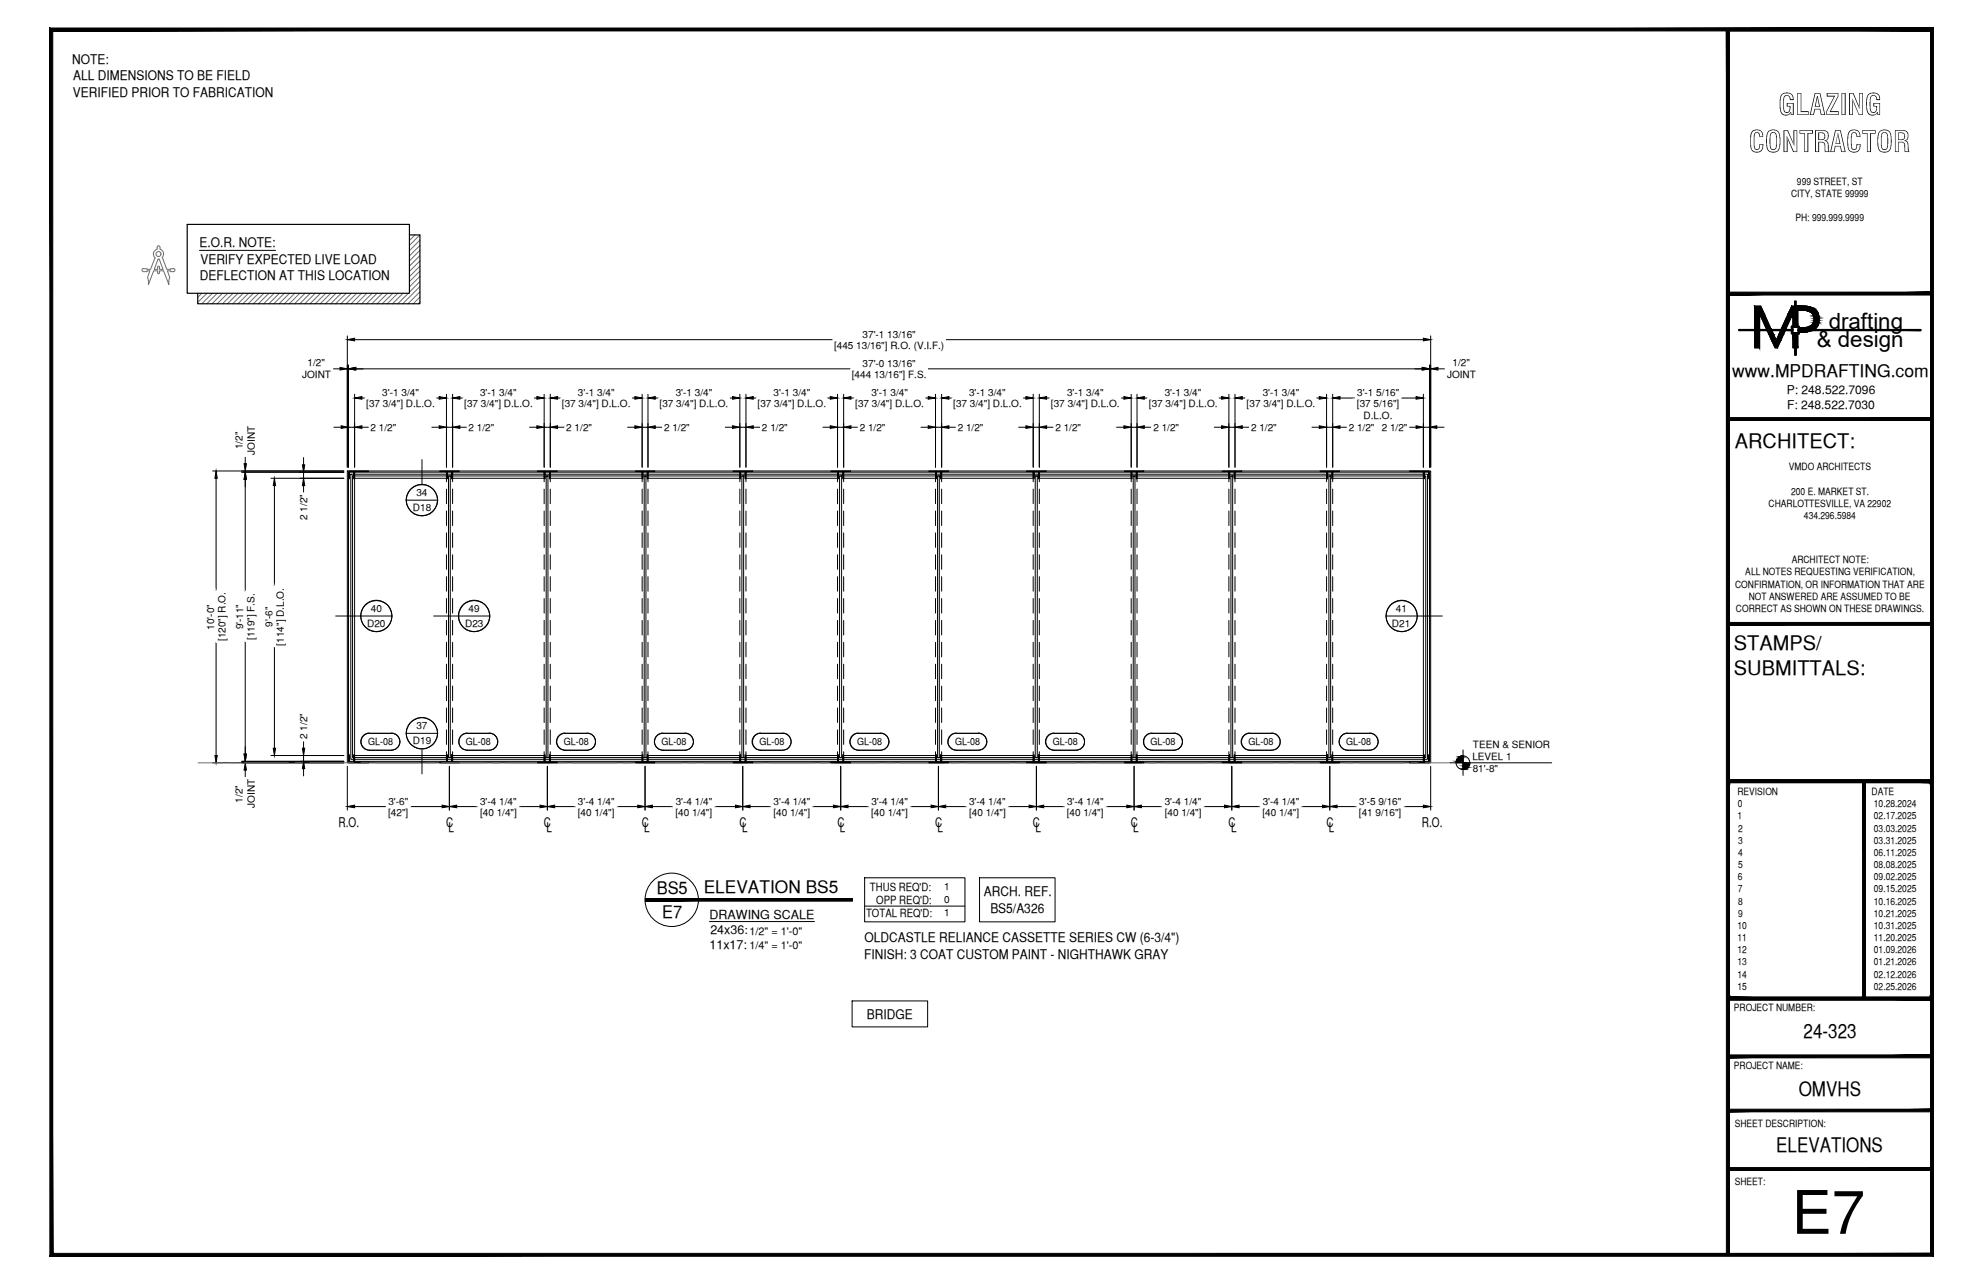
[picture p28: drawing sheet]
<svg xmlns="http://www.w3.org/2000/svg" width="432mm" height="279mm" viewBox="0 0 432 279" stroke-linecap="round" stroke-linejoin="round" font-family="sans-serif">
<defs><g id="words">
<text font-size="13.1" x="390.1" y="268.5">E7</text>
<g font-size="6.3">
<text x="387.2" y="25">GLAZING</text>
<text x="380.8" y="33.1">CONTRACTOR</text>
</g>
<g font-size="4.9">
<text x="398.2" y="71.5">drafting</text>
<text x="395.6" y="75.5">&amp; design</text>
</g>
<g font-size="4.4">
<text x="377.8" y="97.5">ARCHITECT:</text>
<text x="377.6" y="141.5">STAMPS/</text>
<text x="377.6" y="146.9">SUBMITTALS:</text>
<text x="392.7" y="225.8">24-323</text>
<text x="391.7" y="238.5">OMVHS</text>
<text x="386.8" y="250.7">ELEVATIONS</text>
</g>
<g font-size="3.8">
<text x="377.2" y="82">www.MPDRAFTING.com</text>
<text x="143" y="194.4">BS5</text>
<text x="153.2" y="194.2">ELEVATION BS5</text>
<text x="144.2" y="199.7">E7</text>
</g>
<g font-size="2.9">
<text x="15.7" y="13.9">NOTE:</text>
<text x="15.9" y="17.5">ALL DIMENSIONS TO BE FIELD</text>
<text x="15.9" y="21">VERIFIED PRIOR TO FABRICATION</text>
<text x="43.4" y="53.8">E.O.R. NOTE:</text>
<text x="43.6" y="57.4">VERIFY EXPECTED LIVE LOAD</text>
<text x="43.5" y="61">DEFLECTION AT THIS LOCATION</text>
<text x="73.7" y="180">R.O.</text>
<text x="97.2" y="180">C</text>
<text x="118.4" y="180">C</text>
<text x="139.8" y="180">C</text>
<text x="161" y="180">C</text>
<text x="182.4" y="180">C</text>
<text x="203.6" y="180">C</text>
<text x="224.9" y="180">C</text>
<text x="246.3" y="180">C</text>
<text x="267.5" y="180">C</text>
<text x="288.9" y="180">C</text>
<text x="309.6" y="180">R.O.</text>
<text x="97.7" y="181">L</text>
<text x="119" y="181">L</text>
<text x="140.3" y="181">L</text>
<text x="161.6" y="181">L</text>
<text x="182.9" y="181">L</text>
<text x="204.2" y="181">L</text>
<text x="225.5" y="181">L</text>
<text x="246.8" y="181">L</text>
<text x="268.1" y="181">L</text>
<text x="289.4" y="181">L</text>
<text x="214.2" y="195">ARCH. REF.</text>
<text x="215.6" y="198.6">BS5/A326</text>
<text x="188.2" y="208.6">FINISH: 3 COAT CUSTOM PAINT - NIGHTHAWK GRAY</text>
<text x="188.3" y="205">OLDCASTLE RELIANCE CASSETTE SERIES CW (6-3/4&quot;)</text>
<text x="188.8" y="221.7">BRIDGE</text>
</g>
<g font-size="2.7">
<text x="154.5" y="200">DRAWING SCALE</text>
<text x="154.7" y="203.3">24x36:</text>
<text x="154.5" y="206.6">11x17:</text>
</g>
<g font-size="2.6">
<text x="389.1" y="85.8">P: 248.522.7096</text>
<text x="389.1" y="89">F: 248.522.7030</text>
</g>
<g font-size="2.5">
<text x="189.4" y="193.8">THUS REQ'D:</text>
<text x="190.8" y="196.7">OPP REQ'D:</text>
<text x="188.6" y="199.6">TOTAL REQ'D:</text>
</g>
<g font-size="2.4">
<text x="163.2" y="203.4">1/2&quot; = 1'-0&quot;</text>
<text x="163.2" y="206.6">1/4&quot; = 1'-0&quot;</text>
</g>
<g font-size="2.2">
<text x="391.3" y="40.2">999 STREET, ST</text>
<text x="390" y="42.9">CITY, STATE 99999</text>
<text x="391" y="48.2">PH: 999.999.9999</text>
<text x="181.6" y="75.9">[445 13/16&quot;] R.O. (V.I.F.)</text>
<text x="187.8" y="73.5">37'-1 13/16&quot;</text>
<text x="65.8" y="82.4">JOINT</text>
<text x="67" y="79.7">1/2&quot;</text>
<text x="185.5" y="82.2">[444 13/16&quot;] F.S.</text>
<text x="187.8" y="79.8">37'-0 13/16&quot;</text>
<text x="315.1" y="82.4">JOINT</text>
<text x="316.3" y="79.7">1/2&quot;</text>
<text x="79.8" y="88.6">[37 3/4&quot;] D.L.O.</text>
<text x="83.2" y="86.2">3'-1 3/4&quot;</text>
<text x="101.1" y="88.6">[37 3/4&quot;] D.L.O.</text>
<text x="104.5" y="86.2">3'-1 3/4&quot;</text>
<text x="122.4" y="88.6">[37 3/4&quot;] D.L.O.</text>
<text x="125.9" y="86.2">3'-1 3/4&quot;</text>
<text x="143.6" y="88.6">[37 3/4&quot;] D.L.O.</text>
<text x="147.1" y="86.2">3'-1 3/4&quot;</text>
<text x="165" y="88.6">[37 3/4&quot;] D.L.O.</text>
<text x="168.5" y="86.2">3'-1 3/4&quot;</text>
<text x="186.2" y="88.6">[37 3/4&quot;] D.L.O.</text>
<text x="189.7" y="86.2">3'-1 3/4&quot;</text>
<text x="207.6" y="88.6">[37 3/4&quot;] D.L.O.</text>
<text x="211" y="86.2">3'-1 3/4&quot;</text>
<text x="228.9" y="88.6">[37 3/4&quot;] D.L.O.</text>
<text x="232.3" y="86.2">3'-1 3/4&quot;</text>
<text x="250.2" y="88.6">[37 3/4&quot;] D.L.O.</text>
<text x="253.6" y="86.2">3'-1 3/4&quot;</text>
<text x="271.5" y="88.6">[37 3/4&quot;] D.L.O.</text>
<text x="275" y="86.2">3'-1 3/4&quot;</text>
<text x="295.5" y="88.6">[37 5/16&quot;]</text>
<text x="295.5" y="86.2">3'-1 5/16&quot;</text>
<text x="80.7" y="93.7">2 1/2&quot;</text>
<text x="102" y="93.7">2 1/2&quot;</text>
<text x="123.3" y="93.7">2 1/2&quot;</text>
<text x="144.6" y="93.7">2 1/2&quot;</text>
<text x="165.9" y="93.7">2 1/2&quot;</text>
<text x="187.2" y="93.7">2 1/2&quot;</text>
<text x="208.5" y="93.7">2 1/2&quot;</text>
<text x="229.8" y="93.7">2 1/2&quot;</text>
<text x="251.1" y="93.7">2 1/2&quot;</text>
<text x="272.4" y="93.7">2 1/2&quot;</text>
<text x="293.7" y="93.7">2 1/2&quot;</text>
<text x="296.9" y="91.2">D.L.O.</text>
<text x="300.9" y="93.7">2 1/2&quot;</text>
<text x="52.8" y="97.7" transform="rotate(-90 52.8 97.7)">1/2&quot;</text>
<text x="55.5" y="98.9" transform="rotate(-90 55.5 98.9)">JOINT</text>
<text x="90.7" y="107.9">34</text>
<text x="389.5" y="102.3">VMDO ARCHITECTS</text>
<text x="390" y="107.6">200 E. MARKET ST.</text>
<text x="66.9" y="113.2" transform="rotate(-90 66.9 113.2)">2 1/2&quot;</text>
<text x="89.9" y="111.2">D18</text>
<text x="385.1" y="110.3">CHARLOTTESVILLE, VA 22902</text>
<text x="392.8" y="113">434.296.5984</text>
<text x="380" y="125.2">ALL NOTES REQUESTING VERIFICATION,</text>
<text x="390.1" y="122.6">ARCHITECT NOTE:</text>
<text x="377.8" y="127.9">CONFIRMATION, OR INFORMATION THAT ARE</text>
<text x="380.8" y="130.6">NOT ANSWERED ARE ASSUMED TO BE</text>
<text x="46.6" y="137" transform="rotate(-90 46.6 137)">10'-0&quot;</text>
<text x="53" y="137" transform="rotate(-90 53 137)">9'-11&quot;</text>
<text x="59.3" y="136.4" transform="rotate(-90 59.3 136.4)">9'-6&quot;</text>
<text x="79.9" y="136.5">D20</text>
<text x="80.8" y="133.1">40</text>
<text x="101.3" y="136.5">D23</text>
<text x="102" y="133.1">49</text>
<text x="303.1" y="136.5">D21</text>
<text x="304" y="133.1">41</text>
<text x="378" y="133.2">CORRECT AS SHOWN ON THESE DRAWINGS.</text>
<text x="49.1" y="139.5" transform="rotate(-90 49.1 139.5)">[120&quot;] R.O.</text>
<text x="55.4" y="139.3" transform="rotate(-90 55.4 139.3)">[119&quot;] F.S.</text>
<text x="61.8" y="140.5" transform="rotate(-90 61.8 140.5)">[114&quot;] D.L.O.</text>
<text x="66.9" y="160.8" transform="rotate(-90 66.9 160.8)">2 1/2&quot;</text>
<text x="89.9" y="161.9">D19</text>
<text x="90.7" y="158.6">37</text>
<text x="80.1" y="162.2">GL-08</text>
<text x="101.4" y="162.2">GL-08</text>
<text x="122.7" y="162.2">GL-08</text>
<text x="144" y="162.2">GL-08</text>
<text x="165.4" y="162.2">GL-08</text>
<text x="186.6" y="162.2">GL-08</text>
<text x="208" y="162.2">GL-08</text>
<text x="229.2" y="162.2">GL-08</text>
<text x="250.5" y="162.2">GL-08</text>
<text x="271.8" y="162.2">GL-08</text>
<text x="293.1" y="162.2">GL-08</text>
<text x="320.6" y="165.4">LEVEL 1</text>
<text x="320.7" y="162.8">TEEN &amp; SENIOR</text>
<text x="320.7" y="168">81'-8&quot;</text>
<text x="378.3" y="173">REVISION</text>
<text x="407.5" y="173">DATE</text>
<text x="52.8" y="174.6" transform="rotate(-90 52.8 174.6)">1/2&quot;</text>
<text x="55.5" y="175.8" transform="rotate(-90 55.5 175.8)">JOINT</text>
<text x="84.5" y="177.5">[42&quot;]</text>
<text x="84.6" y="175.1">3'-6&quot;</text>
<text x="104.5" y="175.1">3'-4 1/4&quot;</text>
<text x="104.5" y="177.5">[40 1/4&quot;]</text>
<text x="125.8" y="177.5">[40 1/4&quot;]</text>
<text x="125.9" y="175.1">3'-4 1/4&quot;</text>
<text x="147.1" y="177.5">[40 1/4&quot;]</text>
<text x="147.1" y="175.1">3'-4 1/4&quot;</text>
<text x="168.4" y="177.5">[40 1/4&quot;]</text>
<text x="168.5" y="175.1">3'-4 1/4&quot;</text>
<text x="189.7" y="177.5">[40 1/4&quot;]</text>
<text x="189.7" y="175.1">3'-4 1/4&quot;</text>
<text x="211" y="175.1">3'-4 1/4&quot;</text>
<text x="211" y="177.5">[40 1/4&quot;]</text>
<text x="232.3" y="177.5">[40 1/4&quot;]</text>
<text x="232.3" y="175.1">3'-4 1/4&quot;</text>
<text x="253.6" y="175.1">3'-4 1/4&quot;</text>
<text x="253.6" y="177.5">[40 1/4&quot;]</text>
<text x="274.9" y="177.5">[40 1/4&quot;]</text>
<text x="275" y="175.1">3'-4 1/4&quot;</text>
<text x="295.9" y="177.5">[41 9/16&quot;]</text>
<text x="296" y="175.1">3'-5 9/16&quot;</text>
<text x="378.3" y="178.3">1</text>
<text x="378.4" y="175.7">0</text>
<text x="408" y="175.7">10.28.2024</text>
<text x="408" y="178.3">02.17.2025</text>
<text x="378.5" y="181">2</text>
<text x="378.5" y="183.6">3</text>
<text x="408" y="181">03.03.2025</text>
<text x="408" y="183.6">03.31.2025</text>
<text x="378.4" y="191.6">6</text>
<text x="378.5" y="186.2">4</text>
<text x="378.5" y="188.9">5</text>
<text x="408" y="186.2">06.11.2025</text>
<text x="408" y="188.9">08.08.2025</text>
<text x="408" y="191.6">09.02.2025</text>
<text x="205.6" y="193.7">1</text>
<text x="205.6" y="196.6">0</text>
<text x="378.4" y="194.2">7</text>
<text x="378.5" y="196.8">8</text>
<text x="408" y="194.2">09.15.2025</text>
<text x="408" y="196.8">10.16.2025</text>
<text x="205.6" y="199.4">1</text>
<text x="378.3" y="202.1">10</text>
<text x="378.5" y="199.5">9</text>
<text x="408" y="199.5">10.21.2025</text>
<text x="408" y="202.1">10.31.2025</text>
<text x="378.3" y="204.8">11</text>
<text x="378.3" y="207.5">12</text>
<text x="408" y="204.8">11.20.2025</text>
<text x="408" y="207.5">01.09.2026</text>
<text x="378.3" y="210.1">13</text>
<text x="378.3" y="212.7">14</text>
<text x="378.3" y="215.4">15</text>
<text x="408" y="210.1">01.21.2026</text>
<text x="408" y="212.7">02.12.2026</text>
<text x="408" y="215.4">02.25.2026</text>
<text x="377.6" y="219.9">PROJECT NUMBER:</text>
<text x="377.6" y="232.5">PROJECT NAME:</text>
<text x="377.8" y="245.2">SHEET DESCRIPTION:</text>
<text x="377.8" y="257.9">SHEET:</text>
</g>
</g></defs>
<!-- layer: COMPONENTS -->
<g fill="none" stroke="#000" stroke-width=".22">
<path d="M75.9 102.7h1.3v63h-1.3zM76.4 103.2h234.4v62h-234.4zM77.2 102.7h20v1.4h-20zM97.2 104.8v-2.1h1.4v2.1M97.2 106.4v3.2M97.2 111.2v3.2M97.2 116v3.1M98.6 102.7h19.9v1.4h-19.9zM98.6 106.4v3.2M98.6 111.2v3.2M98.6 116v3.1M118.5 104.8v-2.1h1.3v2.1"/>
<path d="M118.5 106.4v3.2M118.5 111.2v3.2M118.5 116v3.1M119.8 102.7h20v1.4h-20zM119.8 106.4v3.2M119.8 111.2v3.2M119.8 116v3.1M139.8 104.8v-2.1h1.3v2.1M139.8 106.4v3.2M139.8 111.2v3.2M139.8 116v3.1M141.1 102.7h20v1.4h-20z"/>
<path d="M141.1 106.4v3.2M141.1 111.2v3.2M141.1 116v3.1M161.1 104.8v-2.1h1.3v2.1M161.1 106.4v3.2M161.1 111.2v3.2M161.1 116v3.1M162.4 102.7h20v1.4h-20zM162.4 106.4v3.2M162.4 111.2v3.2M162.4 116v3.1M182.4 104.8v-2.1h1.3v2.1"/>
<path d="M182.4 106.4v3.2M182.4 111.2v3.2M182.4 116v3.1M183.7 102.7h20v1.4h-20zM183.7 106.4v3.2M183.7 111.2v3.2M183.7 116v3.1M203.7 104.8v-2.1h1.3v2.1M203.7 106.4v3.2M203.7 111.2v3.2M203.7 116v3.1M205 102.7h20v1.4h-20z"/>
<path d="M205 106.4v3.2M205 111.2v3.2M205 116v3.1M225 104.8v-2.1h1.3v2.1M225 106.4v3.2M225 111.2v3.2M225 116v3.1M226.3 102.7h20v1.4h-20zM226.3 106.4v3.2M226.3 111.2v3.2M226.3 116v3.1M246.3 104.8v-2.1h1.3v2.1"/>
<path d="M246.3 106.4v3.2M246.3 111.2v3.2M246.3 116v3.1M247.6 102.7h20v1.4h-20zM247.6 106.4v3.2M247.6 111.2v3.2M247.6 116v3.1M267.6 104.8v-2.1h1.3v2.1M267.6 106.4v3.2M267.6 111.2v3.2M267.6 116v3.1M268.9 102.7h20v1.4h-20z"/>
<path d="M268.9 106.4v3.2M268.9 111.2v3.2M268.9 116v3.1M288.9 104.8v-2.1h1.3v2.1M288.9 106.4v3.2M288.9 111.2v3.2M288.9 116v3.1M290.2 102.7h19.7v1.4h-19.7zM290.2 106.4v3.2M290.2 111.2v3.2M290.2 116v3.1M309.9 102.7h1.4v63h-1.4z"/>
<path d="M97.2 120.7v3.2M97.2 125.5v3.2M97.2 130.2v3.2M97.2 135v3.2M97.2 139.8v3.1M98.6 120.7v3.2M98.6 125.5v3.2M98.6 130.2v3.2M98.6 135v3.2M98.6 139.8v3.1M118.5 120.7v3.2M118.5 125.5v3.2"/>
<path d="M118.5 130.2v3.2M118.5 135v3.2M118.5 139.8v3.1M119.8 120.7v3.2M119.8 125.5v3.2M119.8 130.2v3.2M119.8 135v3.2M119.8 139.8v3.1M139.8 120.7v3.2M139.8 125.5v3.2M139.8 130.2v3.2M139.8 135v3.2"/>
<path d="M139.8 139.8v3.1M141.1 120.7v3.2M141.1 125.5v3.2M141.1 130.2v3.2M141.1 135v3.2M141.1 139.8v3.1M161.1 120.7v3.2M161.1 125.5v3.2M161.1 130.2v3.2M161.1 135v3.2M161.1 139.8v3.1M162.4 120.7v3.2"/>
<path d="M162.4 125.5v3.2M162.4 130.2v3.2M162.4 135v3.2M162.4 139.8v3.1M182.4 120.7v3.2M182.4 125.5v3.2M182.4 130.2v3.2M182.4 135v3.2M182.4 139.8v3.1M183.7 120.7v3.2M183.7 125.5v3.2M183.7 130.2v3.2"/>
<path d="M183.7 135v3.2M183.7 139.8v3.1M203.7 120.7v3.2M203.7 125.5v3.2M203.7 130.2v3.2M203.7 135v3.2M203.7 139.8v3.1M205 120.7v3.2M205 125.5v3.2M205 130.2v3.2M205 135v3.2M205 139.8v3.1"/>
<path d="M225 120.7v3.2M225 125.5v3.2M225 130.2v3.2M225 135v3.2M225 139.8v3.1M226.3 120.7v3.2M226.3 125.5v3.2M226.3 130.2v3.2M226.3 135v3.2M226.3 139.8v3.1M246.3 120.7v3.2M246.3 125.5v3.2"/>
<path d="M246.3 130.2v3.2M246.3 135v3.2M246.3 139.8v3.1M247.6 120.7v3.2M247.6 125.5v3.2M247.6 130.2v3.2M247.6 135v3.2M247.6 139.8v3.1M267.6 120.7v3.2M267.6 125.5v3.2M267.6 130.2v3.2M267.6 135v3.2"/>
<path d="M267.6 139.8v3.1M268.9 120.7v3.2M268.9 125.5v3.2M268.9 130.2v3.2M268.9 135v3.2M268.9 139.8v3.1M288.9 120.7v3.2M288.9 125.5v3.2M288.9 130.2v3.2M288.9 135v3.2M288.9 139.8v3.1M290.2 120.7v3.2"/>
<path d="M290.2 125.5v3.2M290.2 130.2v3.2M290.2 135v3.2M290.2 139.8v3.1M97.2 144.5v3.2M97.2 149.3v3.2M97.2 154.1v3.1M97.2 158.8v3.2M98.6 144.5v3.2M98.6 149.3v3.2M98.6 154.1v3.1M98.6 158.8v3.2"/>
<path d="M118.5 144.5v3.2M118.5 149.3v3.2M118.5 154.1v3.1M118.5 158.8v3.2M119.8 144.5v3.2M119.8 149.3v3.2M119.8 154.1v3.1M119.8 158.8v3.2M139.8 144.5v3.2M139.8 149.3v3.2M139.8 154.1v3.1M139.8 158.8v3.2"/>
<path d="M141.1 144.5v3.2M141.1 149.3v3.2M141.1 154.1v3.1M141.1 158.8v3.2M161.1 144.5v3.2M161.1 149.3v3.2M161.1 154.1v3.1M161.1 158.8v3.2M162.4 144.5v3.2M162.4 149.3v3.2M162.4 154.1v3.1M162.4 158.8v3.2"/>
<path d="M182.4 144.5v3.2M182.4 149.3v3.2M182.4 154.1v3.1M182.4 158.8v3.2M183.7 144.5v3.2M183.7 149.3v3.2M183.7 154.1v3.1M183.7 158.8v3.2M203.7 144.5v3.2M203.7 149.3v3.2M203.7 154.1v3.1M203.7 158.8v3.2"/>
<path d="M205 144.5v3.2M205 149.3v3.2M205 154.1v3.1M205 158.8v3.2M225 144.5v3.2M225 149.3v3.2M225 154.1v3.1M225 158.8v3.2M226.3 144.5v3.2M226.3 149.3v3.2M226.3 154.1v3.1M226.3 158.8v3.2"/>
<path d="M246.3 144.5v3.2M246.3 149.3v3.2M246.3 154.1v3.1M246.3 158.8v3.2M247.6 144.5v3.2M247.6 149.3v3.2M247.6 154.1v3.1M247.6 158.8v3.2M267.6 144.5v3.2M267.6 149.3v3.2M267.6 154.1v3.1M267.6 158.8v3.2"/>
<path d="M268.9 144.5v3.2M268.9 149.3v3.2M268.9 154.1v3.1M268.9 158.8v3.2M288.9 144.5v3.2M288.9 149.3v3.2M288.9 154.1v3.1M288.9 158.8v3.2M290.2 144.5v3.2M290.2 149.3v3.2M290.2 154.1v3.1M290.2 158.8v3.2"/>
<path d="M77.2 164.4h20v1.3h-20zM97.2 163.6v2.1h1.4v-2.1M98.6 164.4h19.9v1.3h-19.9zM118.5 163.6v2.1h1.3v-2.1M119.8 164.4h20v1.3h-20zM139.8 163.6v2.1h1.3v-2.1M141.1 164.4h20v1.3h-20zM161.1 163.6v2.1h1.3v-2.1M162.4 164.4h20v1.3h-20zM182.4 163.6v2.1h1.3v-2.1M183.7 164.4h20v1.3h-20zM203.7 163.6v2.1h1.3v-2.1"/>
<path d="M205 164.4h20v1.3h-20zM225 163.6v2.1h1.3v-2.1M226.3 164.4h20v1.3h-20zM246.3 163.6v2.1h1.3v-2.1M247.6 164.4h20v1.3h-20zM267.6 163.6v2.1h1.3v-2.1M268.9 164.4h20v1.3h-20zM288.9 163.6v2.1h1.3v-2.1M290.2 164.4h19.7v1.3h-19.7z"/>
</g>
<!-- layer: SYMBOLS -->
<g fill="none" stroke="#fff" stroke-width=".22">
<path d="M91.9 105.5h.9M82 130.7l.9 .1M103.3 130.7l.8 .1M305.2 130.7l-.8 .1M85.2 159.6h-5.1h5.4M91.9 156.1l.9 .2M106.6 159.6h-5.1h5.4M127.8 159.6h-5.1h5.4M149.2 159.6h-5.1h5.4M170.4 159.6h-5h5.4M191.7 159.6h-5.1h5.5M213 159.6h-5h5.4"/>
<path d="M234.3 159.6h-5.1h5.4M255.7 159.6h-5.1h5.4M276.9 159.6h-5.1h5.4M298.3 159.6h-5.1h5.4M80.1 163.2h5.4l-5 .1h4.7M101.5 163.2h5.4l-5.1 .1h4.8M122.7 163.2h5.4l-5 .1h4.7M144.1 163.2h5.4l-5.1 .1h4.8M165.4 163.2h5.4l-5.1 .1h4.7M186.6 163.2h5.5l-5.2 .1h4.8M208 163.2h5.4l-5.1 .1h4.7M229.2 163.2h5.4l-5 .1h4.7"/>
<path d="M250.6 163.2h5.4l-5.1 .1h4.8M271.8 163.2h5.4l-5 .1h4.7M293.1 163.2h5.5l-5.1 .1h4.8"/>
</g>
<g fill="#fff" stroke="#fff" stroke-width=".22">
<path d="M79.6 159.8l.5-.2h5.4zM79.6 159.8h6.6l-.7-.2zM79.1 160.2l.5-.4h6.6zM79.1 160.2h7.6l-.5-.4zM79.1 160.2h7.6l-8 .6zM78.7 160.8h8.3l-.3-.6zM78.7 160.8h8.3l-8.4 .6zM78.6 161.4h8.5l-.1-.6zM78.6 161.4h8.5l-8.4 .7zM78.7 162.1h8.3l.1-.7zM78.7 162.1h8.3l-7.9 .5zM79.1 162.6h7.6l.3-.5zM79.1 162.6h7.6l-7.1 .4zM79.6 163h6.6l.5-.4zM79.6 163h6.6l-6.1 .2zM80.1 163.2h5.4l.7-.2z"/>
<path d="M100.8 159.8l.7-.2h5.4zM100.8 159.8h6.6l-.5-.2zM100.3 160.2l.5-.4h6.6zM100.3 160.2h7.6l-.5-.4zM100.3 160.2h7.6l-7.9 .6zM100 160.8h8.3l-.4-.6zM100 160.8h8.3l-8.4 .6zM99.9 161.4h8.5l-.1-.6zM99.9 161.4h8.5l-8.4 .7zM100 162.1h8.3l.1-.7zM100 162.1h8.3l-8 .5zM100.3 162.6h7.6l.4-.5zM100.3 162.6h7.6l-7.1 .4zM100.8 163h6.6l.5-.4zM100.8 163h6.6l-5.9 .2zM101.5 163.2h5.4l.5-.2z"/>
<path d="M122.2 159.8l.5-.2h5.4zM122.2 159.8h6.6l-.7-.2zM121.7 160.2l.5-.4h6.6zM121.7 160.2h7.6l-.5-.4zM121.7 160.2h7.6l-8 .6zM121.3 160.8h8.3l-.3-.6zM121.3 160.8h8.3l-8.4 .6zM121.2 161.4h8.5l-.1-.6zM121.2 161.4h8.5l-8.4 .7zM121.3 162.1h8.3l.1-.7zM121.3 162.1h8.3l-7.9 .5zM121.7 162.6h7.6l.3-.5zM121.7 162.6h7.6l-7.1 .4zM122.2 163h6.6l.5-.4zM122.2 163h6.6l-6.1 .2zM122.7 163.2h5.4l.7-.2z"/>
<path d="M143.4 159.8l.7-.2h5.4zM143.4 159.8h6.7l-.6-.2zM142.9 160.2l.5-.4h6.7zM142.9 160.2h7.7l-.5-.4zM142.9 160.2h7.7l-8 .6zM142.6 160.8h8.3l-.3-.6zM142.6 160.8h8.3l-8.4 .6zM142.5 161.4h8.5l-.1-.6zM142.5 161.4h8.5l-8.4 .7zM142.6 162.1h8.3l.1-.7zM142.6 162.1h8.3l-8 .5zM142.9 162.6h7.7l.3-.5zM142.9 162.6h7.7l-7.2 .4zM143.4 163h6.7l.5-.4zM143.4 163h6.7l-6 .2zM144.1 163.2h5.4l.6-.2z"/>
<path d="M164.8 159.8l.6-.2h5.4zM164.8 159.8h6.6l-.6-.2zM164.3 160.2l.5-.4h6.6zM164.3 160.2h7.5l-.4-.4zM164.3 160.2h7.5l-7.8 .6zM164 160.8h8.1l-.3-.6zM164 160.8h8.1l-8.3 .6zM163.8 161.4h8.5l-.2-.6zM163.8 161.4h8.5l-8.3 .7zM164 162.1h8.1l.2-.7zM164 162.1h8.1l-7.8 .5zM164.3 162.6h7.5l.3-.5zM164.3 162.6h7.5l-7.1 .4zM164.7 163h6.7l.4-.4zM164.7 163h6.7l-6 .2zM165.4 163.2h5.4l.6-.2z"/>
<path d="M186.1 159.8l.5-.2h5.5zM186.1 159.8h6.6l-.6-.2zM185.5 160.2l.6-.4h6.6zM185.5 160.2h7.7l-.5-.4zM185.5 160.2h7.7l-8 .6zM185.2 160.8h8.3l-.3-.6zM185.2 160.8h8.3l-8.4 .6zM185.1 161.4h8.5l-.1-.6zM185.1 161.4h8.5l-8.4 .7zM185.2 162.1h8.3l.1-.7zM185.2 162.1h8.3l-8 .5zM185.5 162.6h7.7l.3-.5zM185.5 162.6h7.7l-7.1 .4zM186.1 163h6.6l.5-.4zM186.1 163h6.6l-6.1 .2zM186.6 163.2h5.5l.6-.2z"/>
<path d="M207.3 159.8l.7-.2h5.4zM207.3 159.8h6.6l-.5-.2zM207.3 159.8h6.6l-7 .4zM206.9 160.2h7.5l-.5-.4zM206.9 160.2h7.5l-7.8 .6zM206.6 160.8h8.2l-.4-.6zM206.6 160.8h8.2l-8.4 .6zM206.4 161.4h8.5l-.1-.6zM206.4 161.4h8.5l-8.4 .7zM206.5 162.1h8.3l.1-.7zM206.5 162.1h8.3l-7.9 .5zM206.9 162.6h7.5l.4-.5zM206.9 162.6h7.5l-7.1 .4zM207.3 163h6.7l.4-.4zM207.3 163h6.7l-6 .2zM208 163.2h5.4l.6-.2z"/>
<path d="M228.7 159.8l.5-.2h5.4zM228.7 159.8h6.6l-.7-.2zM228.2 160.2l.5-.4h6.6zM228.2 160.2h7.6l-.5-.4zM228.2 160.2h7.6l-8 .6zM227.8 160.8h8.3l-.3-.6zM227.8 160.8h8.3l-8.4 .6zM227.7 161.4h8.5l-.1-.6zM227.7 161.4h8.5l-8.4 .7zM227.8 162.1h8.3l.1-.7zM227.8 162.1h8.3l-7.9 .5zM228.2 162.6h7.6l.3-.5zM228.2 162.6h7.6l-7.1 .4zM228.7 163h6.6l.5-.4zM228.7 163h6.6l-6.1 .2zM229.2 163.2h5.4l.7-.2z"/>
<path d="M249.9 159.8l.7-.2h5.4zM249.9 159.8h6.6l-.5-.2zM249.4 160.2l.5-.4h6.6zM249.4 160.2h7.6l-.5-.4zM249.4 160.2h7.6l-7.9 .6zM249.1 160.8h8.3l-.4-.6zM249.1 160.8h8.3l-8.4 .6zM249 161.4h8.5l-.1-.6zM249 161.4h8.5l-8.4 .7zM249.1 162.1h8.3l.1-.7zM249.1 162.1h8.3l-8 .5zM249.4 162.6h7.6l.4-.5zM249.4 162.6h7.6l-7.1 .4zM249.9 163h6.6l.5-.4zM249.9 163h6.6l-5.9 .2zM250.6 163.2h5.4l.5-.2z"/>
<path d="M271.3 159.8l.5-.2h5.4zM271.3 159.8h6.6l-.7-.2zM270.8 160.2l.5-.4h6.6zM270.8 160.2h7.5l-.4-.4zM270.8 160.2h7.5l-7.9 .6zM270.4 160.8h8.3l-.4-.6zM270.4 160.8h8.3l-8.4 .6zM270.3 161.4h8.5l-.1-.6zM270.3 161.4h8.5l-8.4 .7zM270.4 162.1h8.3l.1-.7zM270.4 162.1h8.3l-7.9 .5zM270.8 162.6h7.6l.3-.5zM270.8 162.6h7.6l-7.1 .4zM271.3 163h6.6l.5-.4zM271.3 163h6.6l-6.1 .2zM271.8 163.2h5.4l.7-.2z"/>
<path d="M292.5 159.8l.7-.2h5.4zM292.5 159.8h6.6l-.5-.2zM292 160.2l.5-.4h6.6zM292 160.2h7.7l-.6-.4zM292 160.2h7.7l-8 .6zM291.7 160.8h8.3l-.3-.6zM291.7 160.8h8.3l-8.4 .6zM291.6 161.4h8.5l-.1-.6zM291.6 161.4h8.5l-8.4 .7zM291.7 162.1h8.3l.1-.7zM291.7 162.1h8.3l-8 .5zM292 162.6h7.7l.3-.5zM292 162.6h7.7l-7.2 .4zM292.5 163h6.6l.6-.4zM292.5 163h6.6l-6 .2zM293.1 163.2h5.5l.5-.2z"/>
<path d="M90.2 111.8l1.7 .5zM90.2 111.8l2.6 .3-.9 .2zM89.5 111.3l.7 .5 2.6 .3zM89.5 111.3l4.1 .5-.8 .3zM89 110.6l.5 .7 4.1 .5zM89 110.6l5.3 .7-.7 .5zM88.6 109.7l.4 .9 5.3 .7zM88.6 109.7l6.2 .9-.5 .7zM88.5 108.8l.1 .9 6.2 .9zM88.5 108.8l6.7 .9-.4 .9zM88.6 107.9l-.1 .9 6.7 .9zM88.6 107.9l6.7 .9-.1 .9zM89 107.1l-.4 .8 6.7 .9zM89 107.1l6.2 .8 .1 .9zM89.5 106.4l-.5 .7 6.2 .8zM89.5 106.4l5.3 .7 .4 .8zM89.5 106.4l5.3 .7-4.6-1.2zM90.2 105.9l4.1 .5 .5 .7zM90.2 105.9l4.1 .5-3.3-.9zM91 105.5l2.6 .4 .7 .5zM91 105.5l2.6 .4-1.7-.4zM91.9 105.5h.9l.8 .4z"/>
<path d="M90.2 162.5l.8 .4 .9 .1zM90.2 162.5l2.6 .4-.9 .1zM89.5 162l.7 .5 2.6 .4zM89.5 162l4.1 .5-.8 .4zM89 161.3l.5 .7 4.1 .5zM89 161.3l5.3 .7-.7 .5zM88.6 160.5l.4 .8 5.3 .7zM88.6 160.5l6.2 .8-.5 .7zM88.5 159.6l.1 .9 6.2 .8zM88.5 159.6l6.7 .9-.4 .8zM88.6 158.7l-.1 .9 6.7 .9zM88.6 158.7l6.7 .9-.1 .9zM89 157.9l-.4 .8 6.7 .9zM89 157.9l6.2 .8 .1 .9zM89.5 157.2l-.5 .7 6.2 .8zM89.5 157.2l5.3 .7 .4 .8zM89.5 157.2l5.3 .7-4.6-1.2zM90.2 156.7l4.1 .5 .5 .7zM90.2 156.7l4.1 .5-3.3-.9zM91 156.3l2.6 .4 .7 .5zM91 156.3l2.6 .4-1.7-.6zM91.9 156.1l.9 .2 .8 .4z"/>
<path d="M80.3 137l1.7 .5zM80.3 137l2.6 .4-.9 .1zM79.6 136.5l.7 .5 2.6 .4zM79.6 136.5l4 .5-.7 .4zM79 135.8l.6 .7 4 .5zM79 135.8l5.4 .7-.8 .5zM78.7 134.9l.3 .9 5.4 .7zM78.7 134.9l6.2 .9-.5 .7zM78.5 134l.2 .9 6.2 .9zM78.5 134l6.7 .9-.3 .9zM78.7 133.2l-.2 .8 6.7 .9zM78.7 133.2l6.6 .8-.1 .9zM79 132.4l-.3 .8 6.6 .8zM79 132.4l6.2 .8 .1 .8zM79.6 131.6l-.6 .8 6.2 .8zM79.6 131.6l5.3 .8 .3 .8zM79.6 131.6l5.3 .8-4.6-1.3zM80.3 131.1l4.1 .5 .5 .8zM80.3 131.1l4.1 .5-3.3-.8zM81.1 130.8l2.5 .3 .8 .5zM81.1 130.8l2.5 .3-1.6-.4zM82 130.7l1.6 .4z"/>
<path d="M101.5 137l1.8 .5zM101.5 137l2.6 .4-.8 .1zM100.8 136.5l.7 .5 2.6 .4zM100.8 136.5l4.2 .5-.9 .4zM100.3 135.8l.5 .7 4.2 .5zM100.3 135.8l5.4 .7-.7 .5zM99.9 134.9l.4 .9 5.4 .7zM99.9 134.9l6.3 .9-.5 .7zM99.9 134v.9l6.3 .9zM99.9 134l6.7 .9-.4 .9zM99.9 133.2v.8l6.7 .9zM99.9 133.2l6.8 .8-.1 .9zM100.3 132.4l-.4 .8 6.8 .8zM100.3 132.4l6.3 .8 .1 .8zM100.8 131.6l-.5 .8 6.3 .8zM100.8 131.6l5.4 .8 .4 .8zM100.8 131.6l5.4 .8-4.7-1.3zM101.5 131.1l4.2 .5 .5 .8zM101.5 131.1l4.2 .5-3.3-.8zM102.4 130.8l2.6 .3 .7 .5zM102.4 130.8l2.6 .3-1.7-.4zM103.3 130.7l1.7 .4z"/>
<path d="M305.2 137.5l1.7-.5zM304.4 137.4l.8 .1 1.7-.5zM304.4 137.4l3.3-.9-.8 .5zM303.5 137l.9 .4 3.3-.9zM303.5 137l4.7-1.2-.5 .7zM302.8 136.5l.7 .5 4.7-1.2zM302.8 136.5l5.7-1.6-.3 .9zM302.3 135.8l.5 .7 5.7-1.6zM302.3 135.8l6.3-1.8-.1 .9zM301.9 134.9l.4 .9 6.3-1.8zM301.9 134.9l6.6-1.7 .1 .8zM301.8 134l.1 .9 6.6-1.7zM301.8 134l6.4-1.6 .3 .8zM301.9 133.2l-.1 .8 6.4-1.6zM301.9 133.2l5.8-1.6 .5 .8zM302.3 132.4l-.4 .8 5.8-1.6zM302.3 132.4l4.6-1.3 .8 .5zM302.8 131.6l-.5 .8 4.6-1.3zM302.8 131.6l3.3-.8 .8 .3zM302.8 131.6l3.3-.8-2.6 .3zM303.5 131.1l1.7-.4 .9 .1zM303.5 131.1l1.7-.4z"/>
</g>
<g fill="none" stroke="#000" stroke-width=".22">
<path d="M88.5 108.8h6.8M91.9 100v5.5M73.1 134h12.2M94.4 134h12.3M301.8 134h12.3M80.4 159.5a1.87 1.87 0 0 0-1.9 1.9 1.87 1.87 0 0 0 1.9 1.9M80.5 159.6h4.7M85.2 159.5a1.87 1.87 0 0 1 1.9 1.9 1.87 1.87 0 0 1-1.9 1.9h-4.7M88.5 159.6h6.8M101.8 159.5a1.87 1.87 0 0 0-1.9 1.9 1.87 1.87 0 0 0 1.9 1.9M101.8 159.6h4.8M106.5 159.5a1.87 1.87 0 0 1 1.9 1.9 1.87 1.87 0 0 1-1.9 1.9h-4.7"/>
<path d="M123 159.5a1.87 1.87 0 0 0-1.8 1.9 1.87 1.87 0 0 0 1.8 1.9M123.1 159.6h4.7M127.8 159.5a1.87 1.87 0 0 1 1.9 1.9 1.87 1.87 0 0 1-1.9 1.9h-4.7M144.4 159.5a1.87 1.87 0 0 0-1.9 1.9 1.87 1.87 0 0 0 1.9 1.9M144.4 159.6h4.8M149.1 159.5a1.87 1.87 0 0 1 1.9 1.9 1.87 1.87 0 0 1-1.9 1.9M165.6 159.5a1.87 1.87 0 0 0-1.8 1.9 1.87 1.87 0 0 0 1.8 1.9M165.7 159.6h4.7M170.4 159.5a1.87 1.87 0 0 1 1.9 1.9 1.87 1.87 0 0 1-1.9 1.9M186.9 159.5a1.87 1.87 0 0 0-1.9 1.9 1.87 1.87 0 0 0 1.9 1.9M186.9 159.6h4.8M191.7 159.5a1.87 1.87 0 0 1 1.8 1.9 1.87 1.87 0 0 1-1.8 1.9"/>
<path d="M208.2 159.5a1.87 1.87 0 0 0-1.8 1.9 1.87 1.87 0 0 0 1.8 1.9M208.3 159.6h4.7M213 159.5a1.87 1.87 0 0 1 1.9 1.9 1.87 1.87 0 0 1-1.9 1.9M229.5 159.5a1.87 1.87 0 0 0-1.9 1.9 1.87 1.87 0 0 0 1.9 1.9M229.6 159.6h4.7M234.3 159.5a1.87 1.87 0 0 1 1.9 1.9 1.87 1.87 0 0 1-1.9 1.9h-4.7M250.9 159.5a1.87 1.87 0 0 0-1.9 1.9 1.87 1.87 0 0 0 1.9 1.9M250.9 159.6h4.8M255.6 159.5a1.87 1.87 0 0 1 1.9 1.9 1.87 1.87 0 0 1-1.9 1.9h-4.7M272.1 159.5a1.87 1.87 0 0 0-1.8 1.9 1.87 1.87 0 0 0 1.8 1.9M272.2 159.6h4.7M276.9 159.5a1.87 1.87 0 0 1 1.9 1.9 1.87 1.87 0 0 1-1.9 1.9"/>
<path d="M293.5 159.5a1.87 1.87 0 0 0-1.9 1.9 1.87 1.87 0 0 0 1.9 1.9M293.5 159.6h4.8M298.2 159.5a1.87 1.87 0 0 1 1.9 1.9 1.87 1.87 0 0 1-1.9 1.9M79.1 160.2l.5-.4 .5-.2h5.1a1.84 1.84 0 0 1 1.9 1.8 1.84 1.84 0 0 1-1.9 1.9h-4.7a1.87 1.87 0 0 1-1.7-1.1 1.87 1.87 0 0 1 .3-2zM91.9 163v5.4M100.3 160.2l.5-.4 .7-.2h5.1a1.84 1.84 0 0 1 1.8 1.8 1.84 1.84 0 0 1-1.8 1.9h-4.8a1.87 1.87 0 0 1-1.7-1.1 1.87 1.87 0 0 1 .2-2zM121.7 160.2l.5-.4 .5-.2h5.1a1.84 1.84 0 0 1 1.9 1.8 1.84 1.84 0 0 1-1.9 1.9h-4.7a1.87 1.87 0 0 1-1.7-1.1 1.87 1.87 0 0 1 .3-2zM142.9 160.2l.5-.4 .7-.2h5.1a1.84 1.84 0 0 1 1.8 1.8 1.84 1.84 0 0 1-1.8 1.9h-4.8a1.87 1.87 0 0 1-1.7-1.1 1.87 1.87 0 0 1 .2-2zM144.4 163.3h4.8M164.3 160.2l.5-.4 .6-.2h5a1.84 1.84 0 0 1 1.9 1.8 1.84 1.84 0 0 1-1.9 1.9h-4.7a1.87 1.87 0 0 1-1.7-1.1 1.87 1.87 0 0 1 .3-2zM165.7 163.3h4.7M185.5 160.2l.6-.4 .5-.2h5.1a1.84 1.84 0 0 1 1.9 1.8 1.84 1.84 0 0 1-1.9 1.9h-4.8a1.87 1.87 0 0 1-1.6-1.1 1.87 1.87 0 0 1 .2-2z"/>
<path d="M186.9 163.3h4.8M206.9 160.2l.4-.4 .7-.2h5a1.84 1.84 0 0 1 1.9 1.8 1.84 1.84 0 0 1-1.9 1.9h-4.7a1.87 1.87 0 0 1-1.7-1.1 1.87 1.87 0 0 1 .3-2zM208.3 163.3h4.7M228.2 160.2l.5-.4 .5-.2h5.1a1.84 1.84 0 0 1 1.9 1.8 1.84 1.84 0 0 1-1.9 1.9h-4.7a1.87 1.87 0 0 1-1.7-1.1 1.87 1.87 0 0 1 .3-2zM249.4 160.2l.5-.4 .7-.2h5.1a1.84 1.84 0 0 1 1.8 1.8 1.84 1.84 0 0 1-1.8 1.9h-4.8a1.87 1.87 0 0 1-1.7-1.1 1.87 1.87 0 0 1 .2-2zM270.8 160.2l.5-.4 .5-.2h5.1a1.84 1.84 0 0 1 1.9 1.8 1.84 1.84 0 0 1-1.9 1.9h-4.7a1.87 1.87 0 0 1-1.7-1.1 1.87 1.87 0 0 1 .3-2zM272.2 163.3h4.7M292 160.2l.5-.4 .7-.2h5.1a1.84 1.84 0 0 1 1.8 1.8 1.84 1.84 0 0 1-1.8 1.9h-4.8a1.87 1.87 0 0 1-1.7-1.1 1.87 1.87 0 0 1 .2-2zM293.5 163.3h4.8M315.8 166h22.1M318.6 163.2v5.5M188.3 191h21.8v9.6h-21.8z"/>
<path d="M188.3 197.2h21.8"/>
<circle cx="91.9" cy="108.8" r="3.4"/>
<circle cx="91.9" cy="108.9" r="3.4"/>
<circle cx="81.9" cy="134.1" r="3.4"/>
<circle cx="81.9" cy="134" r="3.4"/>
<circle cx="103.2" cy="134" r="3.4"/>
<circle cx="103.3" cy="134.1" r="3.4"/>
<circle cx="305.2" cy="134" r="3.4"/>
<circle cx="305.2" cy="134.1" r="3.4"/>
<circle cx="91.9" cy="159.5" r="3.4"/>
<circle cx="318.5" cy="166" r="1.49"/>
<circle cx="146.3" cy="195.8" r="5.8"/>
</g>
<!-- layer: ROUGH OPENING -->
<path d="M75.6 102.5h235.9v63.5h-235.9z" fill="none" stroke="#000" stroke-width=".22"/>
<!-- layer: DIM -->
<g fill="none" stroke="#000" stroke-width=".22">
<path d="M75.6 73.1v28.6M75.9 79.4v22.3M77.2 73.9h104.2M205.9 73.9h104M311.3 79.4v22.3M311.5 73.1v28.6M53.4 99.3v1.6M66.1 99.6v1.6M72.5 80.3h1.5M72.7 93h1.6M75.6 80.3h.3M75.9 93h1.3"/>
<path d="M77.2 85.8v15.9M77.5 80.3h107.7M78.8 93h1.6M78.8 86.6h.7M94 93h1.6M94.9 86.6h.7M97.2 93h1.4M97.2 85.8v15.9M98.6 85.8v15.9M100.1 93h1.6M100.1 86.6h.7M115.3 93h1.6"/>
<path d="M116.2 86.6h.7M118.5 93h1.3M118.5 85.8v15.9M119.8 85.8v15.9M121.4 93h1.6M121.4 86.6h.7M136.7 93h1.5M137.5 86.6h.7M139.8 93h1.3M139.8 85.8v15.9M141.1 85.8v15.9M142.7 93h1.6"/>
<path d="M142.7 86.6h.7M157.9 93h1.6M158.8 86.6h.7M161.1 93h1.3M161.1 85.8v15.9M162.4 85.8v15.9M164 93h1.6M164 86.6h.7M179.2 93h1.6M180.1 86.6h.7M182.4 93h1.3M182.4 85.8v15.9"/>
<path d="M183.7 85.8v15.9M185.3 93h1.6M185.3 86.6h.7M200.5 93h1.6M201.4 86.6h.7M201.9 80.3h107.8M203.7 93h1.3M203.7 85.8v15.9M205 85.8v15.9M206.6 93h1.6M206.6 86.6h.7M221.8 93h1.6"/>
<path d="M222.7 86.6h.7M225 93h1.3M225 85.8v15.9M226.3 85.8v15.9M227.9 93h1.6M227.9 86.6h.7M243.1 93h1.6M244 86.6h.7M246.3 93h1.3M246.3 85.8v15.9M247.6 85.8v15.9M249.2 93h1.6"/>
<path d="M249.2 86.6h.7M264.4 93h1.6M265.3 86.6h.7M267.6 93h1.3M267.6 85.8v15.9M268.9 85.8v15.9M270.5 93h1.6M270.5 86.6h.7M285.7 93h1.6M286.6 86.6h.7M288.9 93h1.3M288.9 85.8v15.9"/>
<path d="M290.2 85.8v15.9M291.8 93h1.6M291.8 86.6h3.4M305 86.6h3.4M306.8 93h1.6M309.9 93h1.4M309.9 85.8v15.9M311.3 80.3h.2M312.9 93h1.6M313.1 80.3h1.6M46.3 102.5h28.6M47.1 104.1v24.6"/>
<path d="M52.6 102.7h22.3M53.4 102.5v.2M53.4 104.3v24.5M59 104.1h15.9M59.8 105.7v22M66.1 102.7v1.4M66.1 105.7v1.6M47.1 139.8v24.6M53.4 139.6v24.5M59.8 140.7v22.1M46.3 166h28.6M52.6 165.7h22.3"/>
<path d="M53.4 165.7v.3M53.4 167.6v1.6M59 164.4h15.9M66.1 161.2v1.6M66.1 164.4v1.3M66.1 167.3v1.5M75.6 166.8v9.5M77.2 175.5h7.1M89.2 175.5h7.1M97.9 166.8v9.5M99.4 175.5h4.8M112.8 175.5h4.8"/>
<path d="M119.2 166.8v9.5M120.8 175.5h4.7M134.1 175.5h4.8M140.5 166.8v9.5M142 175.5h4.8M155.4 175.5h4.7M161.7 166.8v9.5M163.3 175.5h4.8M176.7 175.5h4.8M183.1 166.8v9.5M184.7 175.5h4.7M198 175.5h4.8"/>
<path d="M204.3 166.8v9.5M205.9 175.5h4.8M219.3 175.5h4.8M225.7 166.8v9.5M227.3 175.5h4.7M240.6 175.5h4.8M247 166.8v9.5M248.5 175.5h4.8M261.9 175.5h4.7M268.2 166.8v9.5M269.8 175.5h4.8M283.2 175.5h4.8"/>
<path d="M289.6 166.8v9.5M291.1 175.5h4.6M305.4 175.5h4.5M311.5 166.8v9.5"/>
</g>
<g fill="#000" stroke="#000" stroke-width=".22">
<path d="M74 79.9l1.6 .4-1.6 .2zM75.6 73.9l1.6-.3v.6zM75.9 80.3l1.6-.4v.6zM309.7 79.9l1.6 .4-1.6 .2zM309.9 73.6l1.6 .3-1.6 .3zM311.5 80.3l1.6-.4v.6zM74.3 92.6l1.6 .4-1.6 .2zM77.2 93l1.6-.4v.6zM77.2 86.6l1.6-.3v.6zM95.6 86.3l1.6 .3-1.6 .3zM95.6 92.6l1.6 .4-1.6 .2zM98.6 86.6l1.5-.3v.6z"/>
<path d="M98.6 93l1.5-.4v.6zM116.9 86.3l1.6 .3-1.6 .3zM116.9 92.6l1.6 .4-1.6 .2zM119.8 86.6l1.6-.3v.6zM119.8 93l1.6-.4v.6zM138.2 86.3l1.6 .3-1.6 .3zM138.2 92.6l1.6 .4-1.6 .2zM141.1 86.6l1.6-.3v.6zM141.1 93l1.6-.4v.6zM159.5 86.3l1.6 .3-1.6 .3zM159.5 92.6l1.6 .4-1.6 .2zM162.4 86.6l1.6-.3v.6z"/>
<path d="M162.4 93l1.6-.4v.6zM180.8 86.3l1.6 .3-1.6 .3zM180.8 92.6l1.6 .4-1.6 .2zM183.7 86.6l1.6-.3v.6zM183.7 93l1.6-.4v.6zM202.1 86.3l1.6 .3-1.6 .3zM202.1 92.6l1.6 .4-1.6 .2zM205 86.6l1.6-.3v.6zM205 93l1.6-.4v.6zM223.4 86.3l1.6 .3-1.6 .3zM223.4 92.6l1.6 .4-1.6 .2zM226.3 86.6l1.6-.3v.6z"/>
<path d="M226.3 93l1.6-.4v.6zM244.7 86.3l1.6 .3-1.6 .3zM244.7 92.6l1.6 .4-1.6 .2zM247.6 86.6l1.6-.3v.6zM247.6 93l1.6-.4v.6zM266 86.3l1.6 .3-1.6 .3zM266 92.6l1.6 .4-1.6 .2zM268.9 86.6l1.6-.3v.6zM268.9 93l1.6-.4v.6zM287.3 86.3l1.6 .3-1.6 .3zM287.3 92.6l1.6 .4-1.6 .2zM290.2 86.6l1.6-.3v.6z"/>
<path d="M290.2 93l1.6-.4v.6zM308.4 92.6l1.5 .4-1.5 .2zM308.4 86.3l1.5 .3-1.5 .3zM311.3 93l1.6-.4v.6zM47.1 102.5l.2 1.6h-.5zM53.4 102.7l.3 1.6h-.6zM53.1 100.9h.6l-.3 1.6zM59.8 104.1l.2 1.6h-.5zM65.8 101.2h.6l-.3 1.5zM66.1 104.1l.3 1.6h-.6zM46.8 164.4h.5l-.2 1.6zM53.1 164.1h.6l-.3 1.6z"/>
<path d="M53.4 166l.3 1.6h-.6zM59.5 162.8h.5l-.2 1.6zM66.1 165.7l.3 1.6h-.6zM65.8 162.8h.6l-.3 1.6zM75.6 175.5l1.6-.3v.6zM96.3 175.2l1.6 .3-1.6 .3zM97.9 175.5l1.5-.3v.6zM117.6 175.2l1.6 .3-1.6 .3zM119.2 175.5l1.6-.3v.6zM138.9 175.2l1.6 .3-1.6 .3zM140.5 175.5l1.5-.3v.6zM160.1 175.2l1.6 .3-1.6 .3z"/>
<path d="M161.7 175.5l1.6-.3v.6zM181.5 175.2l1.6 .3-1.6 .3zM183.1 175.5l1.6-.3v.6zM202.8 175.2l1.5 .3-1.5 .3zM204.3 175.5l1.6-.3v.6zM224.1 175.2l1.6 .3-1.6 .3zM225.7 175.5l1.6-.3v.6zM245.4 175.2l1.6 .3-1.6 .3zM247 175.5l1.5-.3v.6zM266.6 175.2l1.6 .3-1.6 .3zM268.2 175.5l1.6-.3v.6zM288 175.2l1.6 .3-1.6 .3z"/>
<path d="M289.6 175.5l1.5-.3v.6zM309.9 175.2l1.6 .3-1.6 .3z"/>
</g>
<g fill="#fff" stroke="#fff" stroke-width=".22">
<path d="M187.5 71.4v2.5l12.2-2.5zM187.5 73.9l12.2-2.5v2.5z"/>
<path d="M181.4 73.9v2.9l24.5-2.9zM181.4 76.8l24.5-2.9v2.9z"/>
<path d="M187.5 77.8v2.5l12.2-2.5zM187.5 80.3l12.2-2.5v2.5z"/>
<path d="M185.2 80.3v2.8l16.7-2.8zM185.2 83.1l16.7-2.8v2.8z"/>
<path d="M314.7 77.7v5.1l7.1-5.1zM314.7 82.8l7.1-5.1v5.1z"/>
<path d="M65.5 77.7v5.1l7-5.1zM65.5 82.8l7-5.1v5.1z"/>
<path d="M80.4 91.7v2.5l6.2-2.5zM80.4 94.2l6.2-2.5v2.5z"/>
<path d="M82.9 84.1v2.5l8.6-2.5zM82.9 86.6l8.6-2.5v2.5z"/>
<path d="M79.5 86.6v2.9l15.4-2.9zM79.5 89.5l15.4-2.9v2.9z"/>
<path d="M104.2 84.1v2.5l8.6-2.5zM104.2 86.6l8.6-2.5v2.5z"/>
<path d="M100.8 86.6v2.9l15.4-2.9zM100.8 89.5l15.4-2.9v2.9z"/>
<path d="M101.7 91.7v2.5l6.2-2.5zM101.7 94.2l6.2-2.5v2.5z"/>
<path d="M44.6 131.2v6h2.5zM44.6 131.2h2.5v6z"/>
<path d="M47.1 128.7v11.1h2.8zM47.1 128.7h2.8v11.1z"/>
<path d="M51 131.1v6.2h2.4zM51 131.1h2.4v6.2z"/>
<path d="M53.4 128.8v10.8h2.9zM53.4 128.8h2.9v10.8z"/>
<path d="M50.9 92.3v7h5zM50.9 92.3h5v7z"/>
<path d="M50.9 169.2v6.9h5zM50.9 169.2h5v6.9z"/>
<path d="M64.9 107.3v6.2h2.4zM64.9 107.3h2.4v6.2z"/>
<path d="M64.9 155v6.2h2.4zM64.9 155h2.4v6.2z"/>
<path d="M57.3 131.8v4.9h2.5zM57.3 131.8h2.5v4.9z"/>
<path d="M59.8 127.7v13h2.8zM59.8 127.7h2.8v13z"/>
<path d="M84.3 173v2.5l4.9-2.5zM84.3 175.5l4.9-2.5v2.5z"/>
<path d="M84.3 175.5v2.8l4.9-2.8zM84.3 178.3l4.9-2.8v2.8z"/>
<path d="M104.2 173v2.5l8.6-2.5zM104.2 175.5l8.6-2.5v2.5z"/>
<path d="M104.3 175.5v2.8l8.5-2.8zM104.3 178.3l8.5-2.8v2.8z"/>
<path d="M300.5 91.7v2.5l6.3-2.5zM300.5 94.2l6.3-2.5v2.5z"/>
<path d="M125.5 84.1v2.5l8.6-2.5zM125.5 86.6l8.6-2.5v2.5z"/>
<path d="M122.1 86.6v2.9l15.4-2.9zM122.1 89.5l15.4-2.9v2.9z"/>
<path d="M123 91.7v2.5l6.2-2.5zM123 94.2l6.2-2.5v2.5z"/>
<path d="M125.5 173v2.5l8.6-2.5zM125.5 175.5l8.6-2.5v2.5z"/>
<path d="M125.5 175.5v2.8l8.6-2.8zM125.5 178.3l8.6-2.8v2.8z"/>
<path d="M146.8 84.1v2.5l8.6-2.5zM146.8 86.6l8.6-2.5v2.5z"/>
<path d="M143.4 86.6v2.9l15.4-2.9zM143.4 89.5l15.4-2.9v2.9z"/>
<path d="M144.3 91.7v2.5l6.2-2.5zM144.3 94.2l6.2-2.5v2.5z"/>
<path d="M146.8 173v2.5l8.6-2.5zM146.8 175.5l8.6-2.5v2.5z"/>
<path d="M146.8 175.5v2.8l8.6-2.8zM146.8 178.3l8.6-2.8v2.8z"/>
<path d="M168.1 84.1v2.5l8.6-2.5zM168.1 86.6l8.6-2.5v2.5z"/>
<path d="M164.7 86.6v2.9l15.4-2.9zM164.7 89.5l15.4-2.9v2.9z"/>
<path d="M165.6 91.7v2.5l6.2-2.5zM165.6 94.2l6.2-2.5v2.5z"/>
<path d="M168.1 173v2.5l8.6-2.5zM168.1 175.5l8.6-2.5v2.5z"/>
<path d="M168.1 175.5v2.8l8.6-2.8zM168.1 178.3l8.6-2.8v2.8z"/>
<path d="M189.4 84.1v2.5l8.6-2.5zM189.4 86.6l8.6-2.5v2.5z"/>
<path d="M186 86.6v2.9l15.4-2.9zM186 89.5l15.4-2.9v2.9z"/>
<path d="M186.9 91.7v2.5l6.2-2.5zM186.9 94.2l6.2-2.5v2.5z"/>
<path d="M189.4 173v2.5l8.6-2.5zM189.4 175.5l8.6-2.5v2.5z"/>
<path d="M189.4 175.5v2.8l8.6-2.8zM189.4 178.3l8.6-2.8v2.8z"/>
<path d="M210.7 84.1v2.5l8.6-2.5zM210.7 86.6l8.6-2.5v2.5z"/>
<path d="M207.3 86.6v2.9l15.4-2.9zM207.3 89.5l15.4-2.9v2.9z"/>
<path d="M208.2 91.7v2.5l6.2-2.5zM208.2 94.2l6.2-2.5v2.5z"/>
<path d="M210.7 173v2.5l8.6-2.5zM210.7 175.5l8.6-2.5v2.5z"/>
<path d="M210.8 175.5v2.8l8.5-2.8zM210.8 178.3l8.5-2.8v2.8z"/>
<path d="M232 84.1v2.5l8.6-2.5zM232 86.6l8.6-2.5v2.5z"/>
<path d="M228.6 86.6v2.9l15.4-2.9zM228.6 89.5l15.4-2.9v2.9z"/>
<path d="M229.5 91.7v2.5l6.2-2.5zM229.5 94.2l6.2-2.5v2.5z"/>
<path d="M232 173v2.5l8.6-2.5zM232 175.5l8.6-2.5v2.5z"/>
<path d="M232 175.5v2.8l8.6-2.8zM232 178.3l8.6-2.8v2.8z"/>
<path d="M253.3 84.1v2.5l8.6-2.5zM253.3 86.6l8.6-2.5v2.5z"/>
<path d="M249.9 86.6v2.9l15.4-2.9zM249.9 89.5l15.4-2.9v2.9z"/>
<path d="M250.8 91.7v2.5l6.2-2.5zM250.8 94.2l6.2-2.5v2.5z"/>
<path d="M253.3 173v2.5l8.6-2.5zM253.3 175.5l8.6-2.5v2.5z"/>
<path d="M253.3 175.5v2.8l8.6-2.8zM253.3 178.3l8.6-2.8v2.8z"/>
<path d="M274.6 84.1v2.5l8.6-2.5zM274.6 86.6l8.6-2.5v2.5z"/>
<path d="M271.2 86.6v2.9l15.4-2.9zM271.2 89.5l15.4-2.9v2.9z"/>
<path d="M272.1 91.7v2.5l6.2-2.5zM272.1 94.2l6.2-2.5v2.5z"/>
<path d="M274.6 173v2.5l8.6-2.5zM274.6 175.5l8.6-2.5v2.5z"/>
<path d="M274.6 175.5v2.8l8.5-2.8zM274.6 178.3l8.5-2.8v2.8z"/>
<path d="M295.2 84.1v2.5l9.8-2.5zM295.2 86.6l9.8-2.5v2.5z"/>
<path d="M295.2 86.6v5.1l9.8-5.1zM295.2 91.7l9.8-5.1v5.1z"/>
<path d="M293.4 91.7v2.5l6.2-2.5zM293.4 94.2l6.2-2.5v2.5z"/>
<path d="M295.7 173v2.5l9.7-2.5zM295.7 175.5l9.7-2.5v2.5z"/>
<path d="M295.7 175.5v2.8l9.7-2.8zM295.7 178.3l9.7-2.8v2.8z"/>
</g>
<!-- layer: F-T ANCHOR -->
<g fill="none" stroke="#000" stroke-width=".22">
<path d="M76 102.5h4.3v.1h-3.1v1.6h-.2v-1.6h-.9l-.1 1.6zM95.8 102.5h4.1v.1h-1.5v1.6h-.1v-1.6h-.9v1.6h-.1v-1.6h-1.5zM117 102.5h4.3v.1h-1.6v1.6l-.1-1.6h-.9l-.1 1.6v-1.6h-1.6zM138.4 102.5h4.2v.1h-1.6v1.6h-.1v-1.6h-.9v1.6h-.1v-1.6h-1.5zM159.6 102.5h4.3v.1h-1.6v1.6l-.1-1.6h-.9l-.1 1.6v-1.6h-1.6zM180.9 102.5h4.3v.1h-1.6v1.6h-.1v-1.6h-.9l-.1 1.6v-1.6h-1.6zM202.2 102.5h4.3v.1h-1.6v1.6h-.1v-1.6h-.9v1.6h-.1v-1.6h-1.6zM223.5 102.5h4.3v.1h-1.6v1.6l-.1-1.6h-.9l-.1 1.6v-1.6h-1.6zM244.9 102.5h4.1v.1h-1.5v1.6h-.1v-1.6h-.9v1.6h-.1v-1.6h-1.5zM266.1 102.5h4.3v.1h-1.6v1.6l-.1-1.6h-.9l-.1 1.6v-1.6h-1.6zM287.5 102.5h4.2v.1h-1.6v1.6h-.1v-1.6h-.9v1.6h-.1v-1.6h-1.5zM307 102.5h4.1v1.7v-1.6h-1v1.6v-1.6h-3.1z"/>
<path d="M76 164.2l.1 1.6h.9v-1.6h.2v1.6h3.1v.2h-4.3zM97.3 164.2h.1v1.6h.9v-1.6h.1v1.6h1.5v.2h-4.1v-.2h1.5zM117 165.8h1.6v-1.6l.1 1.6h.9l.1-1.6v1.6h1.6v.2h-4.3zM139.9 164.2h.1v1.6h.9v-1.6h.1v1.6h1.6v.2h-4.2v-.2h1.5zM159.6 165.8h1.6v-1.6l.1 1.6h.9l.1-1.6v1.6h1.6v.2h-4.3zM182.5 164.2l.1 1.6h.9v-1.6h.1v1.6h1.6v.2h-4.3v-.2h1.6zM203.8 164.2h.1v1.6h.9v-1.6h.1v1.6h1.6v.2h-4.3v-.2h1.6zM223.5 165.8h1.6v-1.6l.1 1.6h.9l.1-1.6v1.6h1.6v.2h-4.3zM246.4 164.2h.1v1.6h.9v-1.6h.1v1.6h1.5v.2h-4.1v-.2h1.5zM266.1 165.8h1.6v-1.6l.1 1.6h.9l.1-1.6v1.6h1.6v.2h-4.3zM289 164.2h.1v1.6h.9v-1.6h.1v1.6h1.6v.2h-4.2v-.2h1.5zM307 165.8h3.1v-1.6v1.6h1v-1.6v1.8h-4.1z"/>
</g>
<!-- layer: GRID LINES -->
<g fill="none" stroke="#6c6c6c" stroke-width=".22">
<path d="M43.1 166h5.4M50 166h1.6M53.2 166h9.5M64.3 166h1.6M67.5 166h9.5M78.6 166h1.6M81.8 166h9.5M92.9 166h1.6M96.1 166h9.5M107.2 166h1.6M110.4 166h9.5M121.5 166h1.6"/>
<path d="M124.7 166h9.5M135.8 166h1.6M138.9 166h9.6M150.1 166h1.5M153.2 166h9.6M164.3 166h1.6M167.5 166h9.5M178.6 166h1.6M181.8 166h9.5M192.9 166h1.6M196.1 166h9.5M207.2 166h1.6"/>
<path d="M210.4 166h9.5M221.5 166h1.6M224.7 166h9.5M235.8 166h1.6M239 166h9.5M250.1 166h1.6M253.2 166h9.6M264.4 166h1.5M267.5 166h9.6M278.6 166h1.6M281.8 166h9.5M292.9 166h1.6"/>
<path d="M296.1 166h9.5M307.2 166h1.6M310.4 166h5.4"/>
</g>
<!-- layer: GLASS -->
<path d="M76.8 103.6h233.7v61.2h-233.7zM97.7 103.6h.3v61.2h-.3zM118.9 103.6h.4v61.2h-.4zM140.3 103.6h.4v61.2h-.4zM161.5 103.6h.4v61.2h-.4zM182.8 103.6h.5v61.2h-.5zM204.2 103.6h.3v61.2h-.3zM225.4 103.6h.5v61.2h-.5zM246.8 103.6h.3v61.2h-.3zM268 103.6h.4v61.2h-.4zM289.4 103.6h.4v61.2h-.4z" fill="none" stroke="#000" stroke-width=".22"/>
<!-- layer: SYMBOLS -->
<g fill="#000" stroke="#000" stroke-width=".22">
<path d="M318.3 164.5h.3zM318.6 167.4h.5z"/>
<path d="M318.3 164.5l.3 .1v-.1zM318.1 164.6l.2-.1 .3 .1z"/>
<path d="M318.1 164.6l.5 .1zM317.8 164.7h.8z"/>
<path d="M317.8 164.7l.8 .1v-.1zM317.8 164.7l.8 .1h-1z"/>
<path d="M317.6 164.8l1 .2v-.2zM317.6 164.8l1 .2h-1.2z"/>
<path d="M317.4 165l1.2 .2v-.2zM317.4 165l1.2 .2h-1.4z"/>
<path d="M317.2 165.2l1.4 .3v-.3zM317.2 165.2l1.4 .3h-1.4z"/>
<path d="M317.2 165.5l1.4 .2v-.2zM317.2 165.5l1.4 .2h-1.5z"/>
<path d="M317.1 165.7l1.5 .3v-.3zM317.1 165.7l1.5 .3h-1.5z"/>
<path d="M318.6 167.4h.2zM318.6 167.4h.2z"/>
<path d="M318.6 167.3l.5 .1 .2-.1zM318.6 167.3l.5 .1h-.5z"/>
<path d="M318.6 167.1l.7 .2 .2-.2zM318.6 167.1l.7 .2h-.7z"/>
<path d="M318.6 166.9l.9 .2 .2-.2zM318.6 166.9l.9 .2h-.9z"/>
<path d="M318.6 166.7l1.1 .2 .1-.2zM318.6 166.7l1.1 .2h-1.1z"/>
<path d="M318.6 166.5l1.2 .2 .2-.2zM318.6 166.5l1.2 .2h-1.2z"/>
<path d="M318.6 166l1.4 .2v-.2zM318.6 166l1.4 .2h-1.4z"/>
<path d="M318.6 166.2l1.4 .3v-.3zM318.6 166.2l1.4 .3h-1.4z"/>
<path d="M140.5 195.5v.6l45.1-.6zM140.5 196.1l45.1-.6v.6z"/>
</g>
<!-- layer: MEDIUM_2 -->
<path d="M154.5 200.5h22.9" fill="none" stroke="#000" stroke-width=".22"/>
<!-- layer: NOTES -->
<path d="M43.4 54.5h16.6M213.3 191h16.4v9.6h-16.4zM185.5 217.8h16.5v5.7h-16.5z" fill="none" stroke="#000" stroke-width=".22"/>
<!-- layer: LIGHT_1 -->
<g fill="none" stroke="#6c6c6c" stroke-width=".22">
<path d="M31.3 58.4a.35 .35 0 0 0-.4 .4 .35 .35 0 0 0 .4 .3M31.3 59.1l1.3-.2-.5 1.4 .2 1.6 1.2-3h.9v.5M33.8 56.1l-1 2.5-1.5-.1M34.2 54.2a1.11 1.11 0 0 0-.5 1.9M34.2 53.8v.4M34.2 53.8l.3-.3 .3 .3M34.3 59.3l.2 .3 .2-.3M34.6 56.4h-.2l-.8 2.2h.8v-.4M34.7 56.4l.8 2.2h-.8v-.4l-.2-.3-.2 .2M34.8 54.2a1.11 1.11 0 0 1 .5 1.9M34.9 53.8v.4M35.4 56.1l.9 2.5 1.5-.1"/>
<path d="M37.8 58.4a.35 .35 0 0 1 .3 .4 .35 .35 0 0 1-.3 .3M37.8 59.1l-1.4-.2 .6 1.4-.2 1.6-1.2-3h-.9v.5M89.2 51.1v.1M90.4 51.1l-1.2 1.2M91.4 51.1l-2.2 2.3M91.4 52.3l-2.2 2.2M91.4 53.4l-2.2 2.3M91.4 54.5l-2.2 2.3M91.4 55.6l-2.2 2.3M91.4 56.8l-2.2 2.3M91.4 57.9l-2.2 2.3M91.4 59l-2.2 2.3"/>
<path d="M43.9 63.8l-.8 .9M45.1 63.8l-2 2M46.2 63.8l-2.3 2.3M47.3 63.8l-2.3 2.3M48.5 63.8l-2.3 2.3M49.6 63.8l-2.3 2.3M50.7 63.8l-2.2 2.3M51.8 63.8l-2.3 2.3M53 63.8l-2.3 2.3M54.1 63.8l-2.3 2.3M55.2 63.8l-2.3 2.3M56.3 63.8l-2.3 2.3"/>
<path d="M57.5 63.8l-2.3 2.3M58.5 63.8l-2.2 2.3M59.7 63.8l-2.3 2.3M60.8 63.8l-2.3 2.3M61.9 63.8l-2.3 2.3M63.1 63.8l-2.3 2.3M64.2 63.8l-2.3 2.3M65.3 63.8l-2.3 2.3M66.4 63.8l-2.3 2.3M67.6 63.8l-2.3 2.3M68.6 63.8l-2.2 2.3M69.8 63.8l-2.3 2.3"/>
<path d="M70.9 63.8l-2.3 2.3M72 63.8l-2.3 2.3M73.2 63.8l-2.3 2.3M74.3 63.8l-2.3 2.3M75.4 63.8l-2.3 2.3M76.5 63.8l-2.3 2.3M77.7 63.8l-2.3 2.3M78.7 63.8l-2.2 2.3M79.9 63.8l-2.3 2.3M81 63.8l-2.3 2.3M82.1 63.8l-2.3 2.3M83.2 63.8l-2.2 2.3"/>
<path d="M84.4 63.8l-2.3 2.3M85.5 63.8l-2.3 2.3M86.6 63.8l-2.3 2.3M87.8 63.8l-2.3 2.3M88.9 63.8l-2.3 2.3M91.4 60.1l-2.2 2.3M91.4 61.3l-2.2 2.3M91.4 62.4l-3.7 3.7M91.4 63.5l-2.6 2.6M91.4 64.6l-1.4 1.5M91.4 65.7l-.3 .4"/>
<circle cx="34.5" cy="55.3" r=".54"/>
</g>
<!-- layer: HEAVY_2 -->
<path d="M40.8 48.8h48.4v15h-48.4zM89.2 51.1h2.2v15h-48.3v-2.3" fill="none" stroke="#000" stroke-width=".25"/>
<!-- layer: TITLE BLOCK -->
<g fill="#000" stroke="#000" stroke-width=".22">
<path d="M393.1 71.3h2.4zM394.3 68h1.6z"/>
<path d="M376.3 6.5v.2h44.1zM376.3 6.5h44.3l-.2 .2z"/>
<path d="M375.9 6.4l.7 266.6v-266.6zM375.9 6.4l.7 266.6h-.7z"/>
<path d="M420.6 6.5l-.2 .2 .2 234.9zM420.4 6.7l.2 234.9h-.2z"/>
<path d="M421 6.1l-.6 .6 .6 266.7zM420.4 6.7l.6 266.7-.6-.7zM10.9 273.4h410.1l-.6-.7zM10.9 273.4l.6-.7h408.9zM10.9 6.1v267.3l.6-.7zM10.9 6.1l.6 .6v266zM10.9 6.1l.6 .6 409.5-.6zM11.5 6.7l409.5-.6-.6 .6z"/>
<path d="M382.1 68.3h1.1zM382.1 68.3h1.1z"/>
<path d="M382.1 68.3l1.1 3.3v-3.3zM382.1 68.3l1.1 3.3h-1.1z"/>
<path d="M382.1 72.1l1.1 3.6v-3.6zM382.1 72.1l1.1 3.6h-1.1z"/>
<path d="M382.1 66.6l2.1 1.7-.8-1.7zM382.1 66.6l2.1 1.7h-2.1z"/>
<path d="M383.2 68.3h1zM383.2 68.3h1z"/>
<path d="M383.2 68.3l2.4 3.3-1.4-3.3zM383.2 68.3l2.4 3.3h-1z"/>
<path d="M384.9 72.1l1.3 .7-.3-.7zM384.9 72.1l1.3 .7h-1z"/>
<path d="M385.2 72.8l1.6 1.2-.6-1.2zM385.2 72.8l1.6 1.2h-1z"/>
<path d="M385.8 74l1.2 1.7 .8-1.7zM385.8 74l1.2 1.7h-.5z"/>
<path d="M387.3 72.8l.5 1.2 .6-1.2zM387.3 72.8l.5 1.2h-1z"/>
<path d="M387.7 72.1l.7 .7 .3-.7zM387.7 72.1l.7 .7h-1.1z"/>
<path d="M389.4 68.3l-.5 3.3 1.5-3.3zM389.4 68.3l-.5 3.3h-1z"/>
<path d="M390.1 71.2l.3 .5v-.5zM390.1 71.2l.3 .5h-.3z"/>
<path d="M378.7 71.7l11.7 .2v-.2zM378.7 71.7l11.7 .2h-11.7z"/>
<path d="M390.1 71.9l.3 .5v-.5zM390.1 71.9l.3 .5h-.3z"/>
<path d="M390.1 66.6l.6 1.7v-1.7zM390.1 66.6l.6 1.7h-1.3z"/>
<path d="M390.4 68.3l.3 2.6v-2.6zM390.4 68.3l.3 2.6h-.3z"/>
<path d="M390.4 72.8l.3 2.9v-2.9zM390.4 72.8l.3 2.9h-.3z"/>
<path d="M390.8 65.5l.3 5.5v-5.5zM390.8 65.5l.3 5.5h-.3z"/>
<path d="M390.8 72.6l.3 4.7v-4.7zM390.8 72.6l.3 4.7h-.3z"/>
<path d="M391.2 67.6l.3 3.3v-3.3zM391.2 67.6l.3 3.3h-.3z"/>
<path d="M391.2 72.8l.3 2.9v-2.9zM391.2 72.8l.3 2.9h-.3z"/>
<path d="M390.1 71l1.7 .2v-.2zM390.1 71l1.7 .2h-1.7z"/>
<path d="M391.5 71.2l.3 .5v-.5zM391.5 71.2l.3 .5h-.3z"/>
<path d="M391.5 71.9l.3 .5v-.5zM391.5 71.9l.3 .5h-.3z"/>
<path d="M390.1 72.4l1.7 .2v-.2zM390.1 72.4l1.7 .2h-1.7z"/>
<path d="M391.2 66.6l2.4 .1zM391.2 66.6l2.4 .1z"/>
<path d="M391.2 66.7l3.1 .2-.7-.2zM391.2 66.7l3.1 .2h-3.1z"/>
<path d="M391.9 72.2h1.7zM391.9 72.2l1.2 .1z"/>
<path d="M391.9 72.1l1.7 .1 .6-.1zM391.9 72.1l1.7 .1h-1.7z"/>
<path d="M391.2 66.9l3.8 .2-.7-.2zM391.2 66.9l3.8 .2h-3.8z"/>
<path d="M391.2 67.1l4.2 .3-.4-.3zM391.2 67.1l4.2 .3h-4.2z"/>
<path d="M391.2 67.4l4.3 .2-.1-.2zM391.2 67.4l4.3 .2h-4.3z"/>
<path d="M392.9 67.6h2.6zM392.9 67.6h2.6z"/>
<path d="M393.3 67.6l2.3 .1-.1-.1zM393.3 67.6l2.3 .1zM393.6 67.7h2zM393.6 67.7h2z"/>
<path d="M393.4 71.2l2.1 .1zM393.1 71.3h2.4zM393.1 71.3h2.4z"/>
<path d="M391.9 71.3l3.3 .3 .3-.3zM391.9 71.3l3.3 .3h-3.3z"/>
<path d="M393.6 67.7l2.1 .1-.1-.1zM393.6 67.7l2.1 .1z"/>
<path d="M393.8 71.2h1.8zM393.4 71.2h2.1z"/>
<path d="M394 67.8l1.9 .2-.2-.2zM394 67.8l1.9 .2h-1.6zM394.3 68h1.6z"/>
<path d="M394.1 71.1l1.5 .1 .1-.1zM393.8 71.2l.3-.1 1.5 .1z"/>
<path d="M394.2 70.9l1.5 .2 .1-.2zM394.2 70.9l1.5 .2h-1.6z"/>
<path d="M394.4 68l1.5 .2v-.2zM394.4 68l1.5 .2h-1.3z"/>
<path d="M394.4 70.9h1.5zM394.2 70.9h1.6z"/>
<path d="M394.6 68.2l1.4 .1-.1-.1zM394.6 68.2l1.4 .1h-1.3z"/>
<path d="M394.6 70.7l1.3 .2v-.2zM394.6 70.7l1.3 .2h-1.5z"/>
<path d="M394.7 68.3l1.3 .2v-.2zM394.7 68.3l1.3 .2h-1.2z"/>
<path d="M394.8 68.5l1.2 .2v-.2zM394.8 68.5l1.2 .2h-1.1zM394.9 68.7h1.1zM394.9 68.7h1.1z"/>
<path d="M394.8 70.4l1.2 .1v-.1zM394.8 70.4l1.2 .1h-1.3z"/>
<path d="M394.7 70.5l1.2 .2 .1-.2zM394.7 70.5l1.2 .2h-1.3z"/>
<path d="M394.9 68.7l1.2 .3-.1-.3zM394.9 68.7l1.2 .3h-1.1z"/>
<path d="M394.9 70.2l1.1 .2v-.2zM394.9 70.2l1.1 .2h-1.2z"/>
<path d="M395 69l1.1 .2v-.2zM395 69l1.1 .2h-1.1z"/>
<path d="M395 69.2l1.1 .2v-.2zM395 69.2l1.1 .2h-1.1z"/>
<path d="M395 69.4l1.1 .3v-.3zM395 69.4l1.1 .3h-1.1z"/>
<path d="M395 69.7l1.1 .1v-.1zM395 69.7l1.1 .1h-1.1z"/>
<path d="M395 69.8l1 .4 .1-.4zM395 69.8l1 .4h-1.1zM394.9 70.2h1.1zM394.9 70.2h1.1z"/>
<path d="M391.5 71.7l26.8 .2v-.2zM391.5 71.7l26.8 .2h-26.8z"/>
<path d="M376.3 64.2h44.3v-.6zM376.3 63.6h44.3l-44.3 .6z"/>
<path d="M376.3 91.5h44.3v-.6zM376.3 90.9h44.3l-44.3 .6z"/>
<path d="M376.3 136.1h44.3v-.7zM376.3 135.4h44.3l-44.3 .7z"/>
<path d="M405.6 170l.6 47.3v-47.3zM405.6 170l.6 47.3h-.6z"/>
<path d="M420.4 170.3v46.7l.2-46.9zM420.6 170.1v47.1l-.2-.2z"/>
<path d="M420.4 170.3v46.7l.2-46.9zM420.6 170.1v47.1l-.2-.2z"/>
<path d="M420.6 169.7l-.2 .6 .2-.2zM376.3 169.7h44.3l-.2 .6zM376.3 169.7l.3 .6h43.8zM376.3 169.7l.3 .6-.3-.2z"/>
<path d="M420.6 169.7l-.2 .6 .2-.2zM376.3 169.7h44.3l-.2 .6zM376.3 169.7l.3 .6h43.8zM376.3 169.7l.3 .6-.3-.2z"/>
<path d="M376.6 217l-.3 .2v.4zM376.6 217l44 .6h-44.3zM376.6 217l44 .6-.2-.6zM420.4 217l.2 .2v.4z"/>
<path d="M376.6 217l-.3 .2v.4zM376.6 217l44 .6h-44.3zM376.6 217l44 .6-.2-.6zM420.4 217l.2 .2v.4z"/>
<path d="M376.6 170.3l-.3 46.9 .3-.2zM376.3 170.1l.3 .2-.3 46.9z"/>
<path d="M376.6 170.3l-.3 46.9 .3-.2zM376.3 170.1l.3 .2-.3 46.9z"/>
<path d="M376.3 217.4h44.3v-.3zM376.3 217.1h44.3l-44.3 .3z"/>
<path d="M376.3 230.2h44.3v-.6zM376.3 229.6h44.3l-44.3 .6z"/>
<path d="M376.2 254.1v.6l44.5-.6zM376.2 254.7l44.5-.6v.6z"/>
<path d="M376.2 241.4v.5l44.5-.5zM376.2 241.9l44.5-.5v.5z"/>
<path d="M376.3 6.5v235.1h.3zM376.3 6.5h.3v235.1z"/>
<path d="M376.3 237.4v4.2h.3zM376.3 237.4l.3-.2v4.4zM376.3 237.2v.2l.3-.2z"/>
</g>
<g fill="none" stroke="#000" stroke-width=".22">
<path d="M378.7 71.7h11.4v-.7h.7v-5.5h.3v5.5h.7v.7h26.5v.2h-26.5v.7h-.7v4.7h-.3v-4.7h-.7v-.7h-11.4zM382.1 72.1h1.1v3.6h-1.1zM382.1 66.6h1.3l2.2 5h-1l-1.4-3.3v3.3h-1.1zM384.9 72.1h1l.9 1.9 .9-1.9h1l-1.7 3.6h-.5zM390.1 66.6h.6v4.3h-.3v-2.6l-1.5 3.3h-1zM390.4 71.2h1.1v1.2h-1.1zM390.4 72.8h.3v2.9h-.3zM391.2 72.8h.3v2.9h-.3zM392.8 67.6l.8 .1 .7 .3M393.1 71.3h-1.2v.3h3.3M394.2 72.1h-2.3v.2h1.2M394.2 72l-1.1 .2"/>
<path d="M394.3 70.8l-1.3 .4M394.3 68l.6 .9M394.9 69.9l-.6 .9M395 68.9v1M395 67.1l.6 .5 .4 1.1M395 67.1l-1.2-.4-2.6-.1v4.3h.3v-3.3h1.4M396 70.1l-.3 .8-.5 .7M396.1 68.7v1.4"/>
</g>
<use href="#words"/>
</svg>
